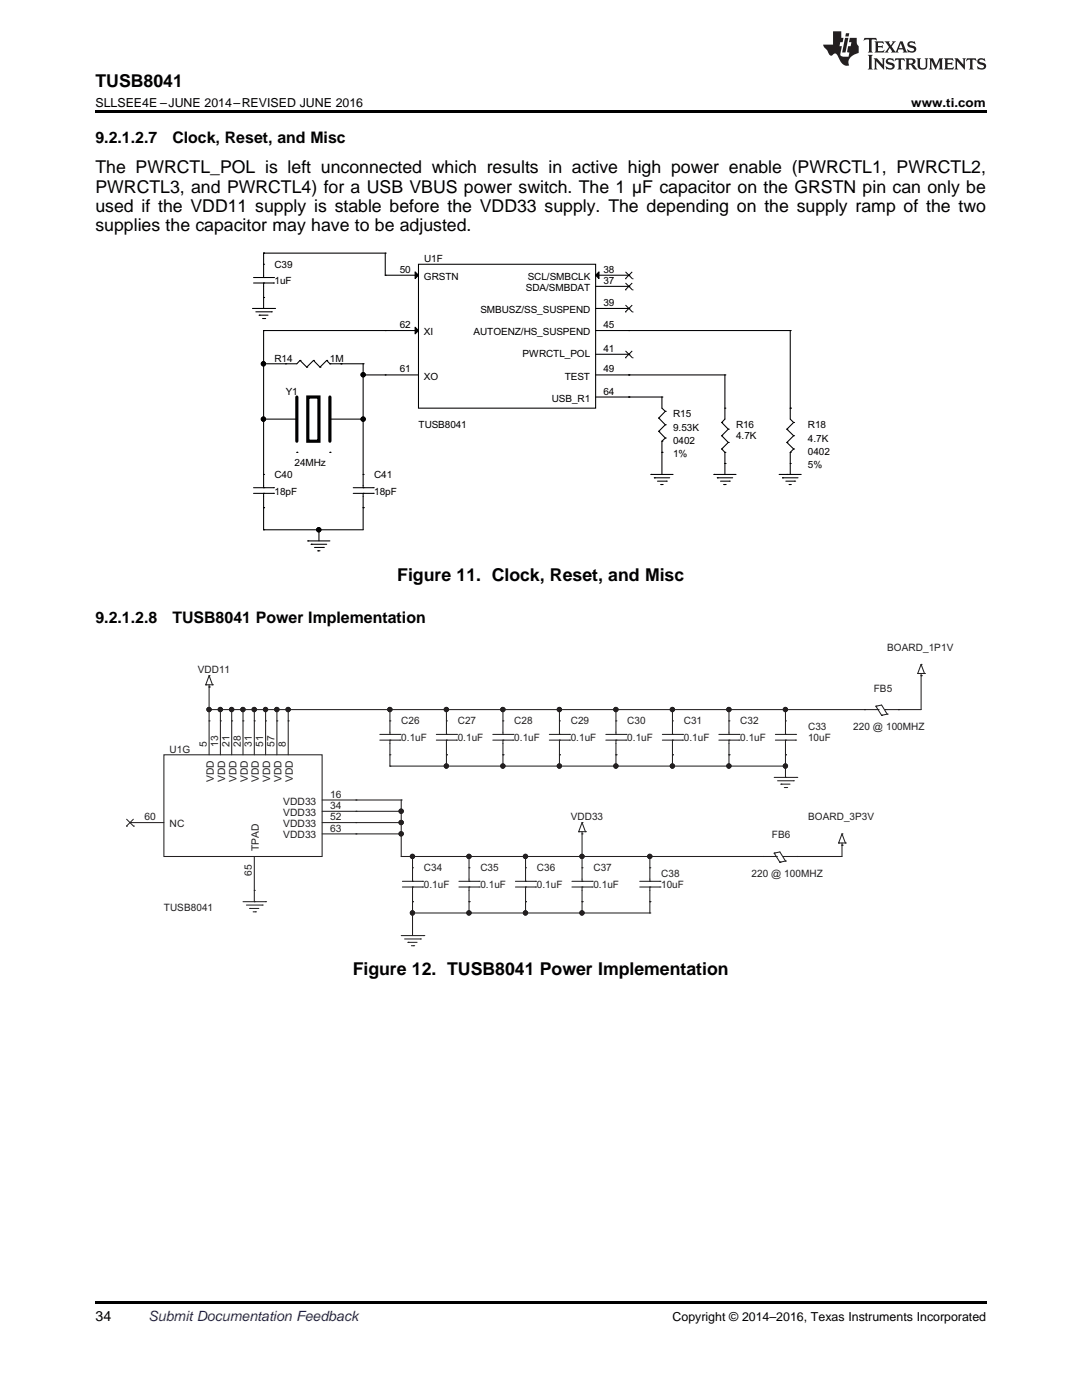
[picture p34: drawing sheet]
<svg xmlns="http://www.w3.org/2000/svg" width="216mm" height="279mm" viewBox="0 0 216 279" stroke-linecap="round" stroke-linejoin="round" font-family="sans-serif">
<defs><g id="words">
<g font-size="3.5">
<text x="19" y="17.3">TUSB8041</text>
<text x="19" y="34.5">The PWRCTL_POL is left unconnected which results in active high power enable (PWRCTL1, PWRCTL2,</text>
<text x="19" y="38.4">PWRCTL3, and PWRCTL4) for a USB VBUS power switch. The 1 µF capacitor on the GRSTN pin can only be</text>
<text x="19" y="42.3">used if the VDD11 supply is stable before the VDD33 supply. The depending on the supply ramp of the two</text>
<text x="19" y="46.2">supplies the capacitor may have to be adjusted.</text>
<text x="79.3" y="115.9">Figure 11. Clock, Reset, and Misc</text>
<text x="70.4" y="194.7">Figure 12. TUSB8041 Power Implementation</text>
</g>
<g font-size="3.2">
<text x="19" y="28.6">9.2.1.2.7</text>
<text x="34.4" y="28.6">Clock, Reset, and Misc</text>
<text x="19" y="124.3">9.2.1.2.8</text>
<text x="34.4" y="124.3">TUSB8041 Power Implementation</text>
</g>
<text font-size="2.8" x="19" y="263.6">34</text>
<text font-size="2.8" fill="#0000c8" x="29.6" y="263.6">Submit Documentation Feedback</text>
<g font-size="2.5">
<text x="19" y="21.4">SLLSEE4E –JUNE 2014–REVISED JUNE 2016</text>
<text x="181.8" y="21.4">www.ti.com</text>
<text x="134.2" y="263.6">Copyright © 2014–2016, Texas Instruments Incorporated</text>
</g>
<g font-size="2">
<text x="54.8" y="53.5">C39</text>
<text x="84.6" y="52.4">U1F</text>
<text x="54.8" y="56.8">1uF</text>
<text x="79.8" y="54.4">50</text>
<text x="84.6" y="55.8">GRSTN</text>
<text x="105" y="58.1">SDA/SMBDAT</text>
<text x="105.3" y="55.8">SCL/SMBCLK</text>
<text x="120.4" y="56.7">37</text>
<text x="120.4" y="54.4">38</text>
<text x="79.8" y="65.5">62</text>
<text x="95.8" y="62.5">SMBUSZ/SS_SUSPEND</text>
<text x="120.4" y="65.5">45</text>
<text x="120.4" y="61.1">39</text>
<text x="84.6" y="66.9">XI</text>
<text x="94.5" y="66.9">AUTOENZ/HS_SUSPEND</text>
<text x="104.3" y="71.3">PWRCTL_POL</text>
<text x="120.4" y="70.2">41</text>
<text x="54.8" y="72.2">R14</text>
<text x="65.8" y="72.2">1M</text>
<text x="79.8" y="74.3">61</text>
<text x="84.6" y="75.7">XO</text>
<text x="112.7" y="75.7">TEST</text>
<text x="120.4" y="74.3">49</text>
<text x="57" y="78.8">Y1</text>
<text x="110.1" y="80.2">USB_R1</text>
<text x="120.4" y="78.7">64</text>
<text x="134.3" y="83.3">R15</text>
<text x="83.5" y="85.5">TUSB8041</text>
<text x="134.3" y="85.9">9.53K</text>
<text x="134.3" y="88.6">0402</text>
<text x="146.9" y="85.5">R16</text>
<text x="146.9" y="87.7">4.7K</text>
<text x="161.2" y="85.5">R18</text>
<text x="161.2" y="88.1">4.7K</text>
<text x="54.8" y="95.4">C40</text>
<text x="58.8" y="93">24MHz</text>
<text x="74.7" y="95.4">C41</text>
<text x="134.3" y="91.2">1%</text>
<text x="161.2" y="90.8">0402</text>
<text x="161.2" y="93.5">5%</text>
<text x="54.8" y="98.7">18pF</text>
<text x="74.7" y="98.7">18pF</text>
</g>
<g font-size="2" fill="#231f20">
<text x="177" y="129.9">BOARD_1P1V</text>
<text x="39.5" y="134.4">VDD11</text>
<text x="174.3" y="138">FB5</text>
<text x="41.3" y="149.1" transform="rotate(-90 41.3 149.1)">5</text>
<text x="43.5" y="149.1" transform="rotate(-90 43.5 149.1)">13</text>
<text x="45.8" y="149.1" transform="rotate(-90 45.8 149.1)">21</text>
<text x="48" y="149.1" transform="rotate(-90 48 149.1)">28</text>
<text x="50.3" y="149.1" transform="rotate(-90 50.3 149.1)">31</text>
<text x="52.5" y="149.1" transform="rotate(-90 52.5 149.1)">51</text>
<text x="54.8" y="149.1" transform="rotate(-90 54.8 149.1)">57</text>
<text x="57" y="149.1" transform="rotate(-90 57 149.1)">8</text>
<text x="80.1" y="144.6">C26</text>
<text x="80.1" y="147.9">0.1uF</text>
<text x="91.3" y="144.6">C27</text>
<text x="91.3" y="147.9">0.1uF</text>
<text x="102.6" y="144.6">C28</text>
<text x="102.6" y="147.9">0.1uF</text>
<text x="113.9" y="144.6">C29</text>
<text x="113.9" y="147.9">0.1uF</text>
<text x="125.2" y="144.6">C30</text>
<text x="125.2" y="147.9">0.1uF</text>
<text x="136.4" y="144.6">C31</text>
<text x="136.4" y="147.9">0.1uF</text>
<text x="147.7" y="144.6">C32</text>
<text x="147.7" y="147.9">0.1uF</text>
<text x="161.2" y="145.7">C33</text>
<text x="161.2" y="147.9">10uF</text>
<text x="170.3" y="145.7">220 @ 100MHZ</text>
<text x="33.8" y="150.2">U1G</text>
<text x="42.7" y="156.1" transform="rotate(-90 42.7 156.1)">VDD</text>
<text x="44.9" y="156.1" transform="rotate(-90 44.9 156.1)">VDD</text>
<text x="47.2" y="156.1" transform="rotate(-90 47.2 156.1)">VDD</text>
<text x="49.4" y="156.1" transform="rotate(-90 49.4 156.1)">VDD</text>
<text x="51.7" y="156.1" transform="rotate(-90 51.7 156.1)">VDD</text>
<text x="53.9" y="156.1" transform="rotate(-90 53.9 156.1)">VDD</text>
<text x="56.2" y="156.1" transform="rotate(-90 56.2 156.1)">VDD</text>
<text x="56.5" y="160.6">VDD33</text>
<text x="58.4" y="156.1" transform="rotate(-90 58.4 156.1)">VDD</text>
<text x="65.9" y="161.4">34</text>
<text x="65.9" y="159.2">16</text>
<text x="28.8" y="163.7">60</text>
<text x="33.8" y="165.1">NC</text>
<text x="56.5" y="162.8">VDD33</text>
<text x="56.5" y="165.1">VDD33</text>
<text x="56.5" y="167.3">VDD33</text>
<text x="65.9" y="163.7">52</text>
<text x="65.9" y="166">63</text>
<text x="113.9" y="163.7">VDD33</text>
<text x="154" y="167.3">FB6</text>
<text x="161.2" y="163.7">BOARD_3P3V</text>
<text x="51.7" y="169.8" transform="rotate(-90 51.7 169.8)">TPAD</text>
<text x="84.6" y="173.9">C34</text>
<text x="95.8" y="173.9">C35</text>
<text x="107.1" y="173.9">C36</text>
<text x="118.4" y="173.9">C37</text>
<text x="50.3" y="174.8" transform="rotate(-90 50.3 174.8)">65</text>
<text x="84.6" y="177.3">0.1uF</text>
<text x="95.8" y="177.3">0.1uF</text>
<text x="107.1" y="177.3">0.1uF</text>
<text x="118.4" y="177.3">0.1uF</text>
<text x="131.9" y="175">C38</text>
<text x="131.9" y="177.3">10uF</text>
<text x="150" y="175">220 @ 100MHZ</text>
<text x="32.7" y="181.8">TUSB8041</text>
</g>
</g></defs>
<path d="M19 259.7h177.8v.5h-177.8z" fill="#000"/>
<path d="M41.7 141.6h.1M41.7 141.6v2.3" fill="none" stroke="#231f20" stroke-width=".21"/>
<circle cx="41.7" cy="141.6" r=".43" fill="#231f20"/>
<circle cx="41.7" cy="141.6" r=".43" fill="none" stroke="#231f20" stroke-width=".21"/>
<circle cx="41.7" cy="141.6" r=".43" fill="#231f20"/>
<g fill="none" stroke="#231f20" stroke-width=".21">
<path d="M41.7 141.6h.1M41.7 141.6h2.3M53 141.6h.1M53 141.6v2.3"/>
<circle cx="41.7" cy="141.6" r=".43"/>
</g>
<circle cx="53" cy="141.6" r=".43" fill="#231f20"/>
<circle cx="53" cy="141.6" r=".43" fill="none" stroke="#231f20" stroke-width=".21"/>
<circle cx="53" cy="141.6" r=".43" fill="#231f20"/>
<g fill="none" stroke="#231f20" stroke-width=".21">
<path d="M50.7 141.6h.1M50.7 141.6v2.3"/>
<circle cx="53" cy="141.6" r=".43"/>
</g>
<circle cx="50.7" cy="141.6" r=".43" fill="#231f20"/>
<circle cx="50.7" cy="141.6" r=".43" fill="none" stroke="#231f20" stroke-width=".21"/>
<circle cx="50.7" cy="141.6" r=".43" fill="#231f20"/>
<g fill="none" stroke="#231f20" stroke-width=".21">
<path d="M48.5 141.6h.1M48.5 141.6v2.3M50.7 141.6h.1M50.7 141.6h2.3"/>
<circle cx="50.7" cy="141.6" r=".43"/>
</g>
<circle cx="48.5" cy="141.6" r=".43" fill="#231f20"/>
<circle cx="48.5" cy="141.6" r=".43" fill="none" stroke="#231f20" stroke-width=".21"/>
<circle cx="48.5" cy="141.6" r=".43" fill="#231f20"/>
<g fill="none" stroke="#231f20" stroke-width=".21">
<path d="M46.2 141.6h.1M46.2 141.6v2.3M48.5 141.6h.1M48.5 141.6h2.2"/>
<circle cx="48.5" cy="141.6" r=".43"/>
</g>
<circle cx="46.2" cy="141.6" r=".43" fill="#231f20"/>
<circle cx="46.2" cy="141.6" r=".43" fill="none" stroke="#231f20" stroke-width=".21"/>
<circle cx="46.2" cy="141.6" r=".43" fill="#231f20"/>
<g fill="none" stroke="#231f20" stroke-width=".21">
<path d="M44 141.6h.1M44 141.6v2.3M46.2 141.6h.1M46.2 141.6h2.3"/>
<circle cx="46.2" cy="141.6" r=".43"/>
</g>
<circle cx="44" cy="141.6" r=".43" fill="#231f20"/>
<circle cx="44" cy="141.6" r=".43" fill="none" stroke="#231f20" stroke-width=".21"/>
<circle cx="44" cy="141.6" r=".43" fill="#231f20"/>
<g fill="none" stroke="#231f20" stroke-width=".21">
<path d="M41.7 137.1h.1M41.7 137.1v4.5M44 141.6h.1M44 141.6h2.2M80.1 170.9h2.2v2.3M82.3 180h.1M82.3 170.9h.1M82.3 180v2.2M93.6 180h.1M93.6 170.9h.1M93.6 170.9v2.3M93.6 180v2.2"/>
<path d="M104.9 180h.1M104.9 170.9h.1M104.9 173.2v-2.3h11.2v2.3M104.9 180v2.2h11.2v-2.2M116.1 180h.1M116.1 170.9h.1M104.9 182.2h.1"/>
<circle cx="44" cy="141.6" r=".43"/>
</g>
<circle cx="82.3" cy="170.9" r=".43" fill="#231f20"/>
<circle cx="82.3" cy="170.9" r=".43" fill="none" stroke="#231f20" stroke-width=".21"/>
<circle cx="82.3" cy="170.9" r=".43" fill="#231f20"/>
<g fill="none" stroke="#231f20" stroke-width=".21">
<path d="M82.3 182.2h.1M82.3 182.2v4.5"/>
<circle cx="82.3" cy="170.9" r=".43"/>
</g>
<circle cx="82.3" cy="182.2" r=".43" fill="#231f20"/>
<circle cx="82.3" cy="182.2" r=".43" fill="none" stroke="#231f20" stroke-width=".21"/>
<circle cx="82.3" cy="182.2" r=".43" fill="#231f20"/>
<g fill="none" stroke="#231f20" stroke-width=".21">
<path d="M82.3 170.9h.1M82.3 170.9h11.3M82.3 182.2h.1M82.3 182.2h11.3M116.1 182.2h13.6M129.7 182.2h.1"/>
<circle cx="82.3" cy="182.2" r=".43"/>
</g>
<circle cx="116.1" cy="182.2" r=".43" fill="#231f20"/>
<circle cx="116.1" cy="182.2" r=".43" fill="none" stroke="#231f20" stroke-width=".21"/>
<circle cx="116.1" cy="182.2" r=".43" fill="#231f20"/>
<g fill="none" stroke="#231f20" stroke-width=".21">
<path d="M116.1 170.9h13.6M129.7 170.9h.1"/>
<circle cx="116.1" cy="182.2" r=".43"/>
</g>
<circle cx="116.1" cy="170.9" r=".43" fill="#231f20"/>
<circle cx="116.1" cy="170.9" r=".43" fill="none" stroke="#231f20" stroke-width=".21"/>
<circle cx="129.7" cy="170.9" r=".43" fill="#231f20"/>
<circle cx="129.7" cy="170.9" r=".43" fill="none" stroke="#231f20" stroke-width=".21"/>
<circle cx="116.1" cy="170.9" r=".43" fill="#231f20"/>
<circle cx="116.1" cy="170.9" r=".43" fill="none" stroke="#231f20" stroke-width=".21"/>
<circle cx="129.7" cy="170.9" r=".43" fill="#231f20"/>
<g fill="none" stroke="#231f20" stroke-width=".21">
<path d="M93.6 170.9h.1M93.6 170.9h11.3"/>
<circle cx="129.7" cy="170.9" r=".43"/>
</g>
<circle cx="104.9" cy="170.9" r=".43" fill="#231f20"/>
<circle cx="104.9" cy="170.9" r=".43" fill="none" stroke="#231f20" stroke-width=".21"/>
<circle cx="93.6" cy="170.9" r=".43" fill="#231f20"/>
<circle cx="93.6" cy="170.9" r=".43" fill="none" stroke="#231f20" stroke-width=".21"/>
<circle cx="104.9" cy="170.9" r=".43" fill="#231f20"/>
<circle cx="104.9" cy="170.9" r=".43" fill="none" stroke="#231f20" stroke-width=".21"/>
<circle cx="93.6" cy="170.9" r=".43" fill="#231f20"/>
<g fill="none" stroke="#231f20" stroke-width=".21">
<path d="M93.6 182.2h.1M93.6 182.2h11.3"/>
<circle cx="93.6" cy="170.9" r=".43"/>
</g>
<circle cx="104.9" cy="182.2" r=".43" fill="#231f20"/>
<circle cx="104.9" cy="182.2" r=".43" fill="none" stroke="#231f20" stroke-width=".21"/>
<circle cx="93.6" cy="182.2" r=".43" fill="#231f20"/>
<circle cx="93.6" cy="182.2" r=".43" fill="none" stroke="#231f20" stroke-width=".21"/>
<circle cx="104.9" cy="182.2" r=".43" fill="#231f20"/>
<circle cx="104.9" cy="182.2" r=".43" fill="none" stroke="#231f20" stroke-width=".21"/>
<circle cx="93.6" cy="182.2" r=".43" fill="#231f20"/>
<g fill="none" stroke="#231f20" stroke-width=".21">
<path d="M111.6 150.6h.1M111.6 152.9h.1M111.6 141.6h.1M111.6 150.6v2.3h11.3v-2.3M111.6 141.6v2.3M122.9 150.6h.1M122.9 141.6h.1M122.9 141.6v2.3"/>
<circle cx="93.6" cy="182.2" r=".43"/>
</g>
<circle cx="111.6" cy="141.6" r=".43" fill="#231f20"/>
<circle cx="111.6" cy="141.6" r=".43" fill="none" stroke="#231f20" stroke-width=".21"/>
<circle cx="111.6" cy="141.6" r=".43" fill="#231f20"/>
<g fill="none" stroke="#231f20" stroke-width=".21">
<path d="M89.1 150.6h.1M89.1 141.6h.1M89.1 141.6v2.3M89.1 150.6v2.3M100.4 150.6h.1M100.4 150.6v2.3M111.6 141.6h.1M111.6 141.6h11.3"/>
<circle cx="111.6" cy="141.6" r=".43"/>
</g>
<circle cx="89.1" cy="141.6" r=".43" fill="#231f20"/>
<circle cx="89.1" cy="141.6" r=".43" fill="none" stroke="#231f20" stroke-width=".21"/>
<circle cx="89.1" cy="141.6" r=".43" fill="#231f20"/>
<g fill="none" stroke="#231f20" stroke-width=".21">
<path d="M100.4 141.6h.1M100.4 141.6v2.3"/>
<circle cx="89.1" cy="141.6" r=".43"/>
</g>
<circle cx="100.3" cy="141.6" r=".43" fill="#231f20"/>
<circle cx="100.3" cy="141.6" r=".43" fill="none" stroke="#231f20" stroke-width=".21"/>
<circle cx="100.3" cy="141.6" r=".43" fill="#231f20"/>
<g fill="none" stroke="#231f20" stroke-width=".21">
<path d="M53 141.6h2.3M55.3 141.6h.1M89.1 152.9h.1M89.1 152.9h11.3"/>
<circle cx="100.3" cy="141.6" r=".43"/>
</g>
<circle cx="100.3" cy="152.9" r=".43" fill="#231f20"/>
<circle cx="100.3" cy="152.9" r=".43" fill="none" stroke="#231f20" stroke-width=".21"/>
<circle cx="89.1" cy="152.9" r=".43" fill="#231f20"/>
<circle cx="89.1" cy="152.9" r=".43" fill="none" stroke="#231f20" stroke-width=".21"/>
<circle cx="100.3" cy="152.9" r=".43" fill="#231f20"/>
<circle cx="100.3" cy="152.9" r=".43" fill="none" stroke="#231f20" stroke-width=".21"/>
<circle cx="89.1" cy="152.9" r=".43" fill="#231f20"/>
<g fill="none" stroke="#231f20" stroke-width=".21">
<path d="M89.1 141.6h.1M89.1 141.6h11.3M122.9 152.9h.1M122.9 152.9h11.3"/>
<circle cx="89.1" cy="152.9" r=".43"/>
</g>
<circle cx="134.2" cy="152.9" r=".43" fill="#231f20"/>
<circle cx="134.2" cy="152.9" r=".43" fill="none" stroke="#231f20" stroke-width=".21"/>
<circle cx="122.9" cy="152.9" r=".43" fill="#231f20"/>
<circle cx="122.9" cy="152.9" r=".43" fill="none" stroke="#231f20" stroke-width=".21"/>
<circle cx="134.2" cy="152.9" r=".43" fill="#231f20"/>
<circle cx="134.2" cy="152.9" r=".43" fill="none" stroke="#231f20" stroke-width=".21"/>
<circle cx="122.9" cy="152.9" r=".43" fill="#231f20"/>
<g fill="none" stroke="#231f20" stroke-width=".21">
<path d="M134.2 150.6h.1M134.2 141.6h.1M134.2 141.6v2.3M134.2 150.6v2.3M145.5 150.6h.1M145.5 141.6h.1M145.5 141.6v2.3M145.5 150.6v2.3"/>
<circle cx="122.9" cy="152.9" r=".43"/>
</g>
<circle cx="145.4" cy="141.6" r=".43" fill="#231f20"/>
<circle cx="145.4" cy="141.6" r=".43" fill="none" stroke="#231f20" stroke-width=".21"/>
<circle cx="145.4" cy="141.6" r=".43" fill="#231f20"/>
<g fill="none" stroke="#231f20" stroke-width=".21">
<path d="M122.9 141.6h.1M122.9 141.6h11.3"/>
<circle cx="145.4" cy="141.6" r=".43"/>
</g>
<circle cx="134.2" cy="141.6" r=".43" fill="#231f20"/>
<circle cx="134.2" cy="141.6" r=".43" fill="none" stroke="#231f20" stroke-width=".21"/>
<circle cx="122.9" cy="141.6" r=".43" fill="#231f20"/>
<circle cx="122.9" cy="141.6" r=".43" fill="none" stroke="#231f20" stroke-width=".21"/>
<circle cx="134.2" cy="141.6" r=".43" fill="#231f20"/>
<circle cx="134.2" cy="141.6" r=".43" fill="none" stroke="#231f20" stroke-width=".21"/>
<circle cx="122.9" cy="141.6" r=".43" fill="#231f20"/>
<g fill="none" stroke="#231f20" stroke-width=".21">
<path d="M100.4 141.6h.1M100.4 152.9h.1M100.4 152.9h11.2M100.4 141.6h11.2M134.2 152.9h.1M134.2 141.6h.1M134.2 152.9h11.3M134.2 141.6h11.3"/>
<circle cx="122.9" cy="141.6" r=".43"/>
</g>
<circle cx="111.6" cy="152.9" r=".43" fill="#231f20"/>
<circle cx="111.6" cy="152.9" r=".43" fill="none" stroke="#231f20" stroke-width=".21"/>
<circle cx="111.6" cy="152.9" r=".43" fill="#231f20"/>
<g fill="none" stroke="#231f20" stroke-width=".21">
<path d="M145.5 152.9h.1M145.5 152.9h11.2"/>
<circle cx="111.6" cy="152.9" r=".43"/>
</g>
<circle cx="156.7" cy="152.9" r=".43" fill="#231f20"/>
<circle cx="156.7" cy="152.9" r=".43" fill="none" stroke="#231f20" stroke-width=".21"/>
<circle cx="145.4" cy="152.9" r=".43" fill="#231f20"/>
<circle cx="145.4" cy="152.9" r=".43" fill="none" stroke="#231f20" stroke-width=".21"/>
<circle cx="156.7" cy="152.9" r=".43" fill="#231f20"/>
<circle cx="156.7" cy="152.9" r=".43" fill="none" stroke="#231f20" stroke-width=".21"/>
<circle cx="145.4" cy="152.9" r=".43" fill="#231f20"/>
<g fill="none" stroke="#231f20" stroke-width=".21">
<path d="M145.5 141.6h.1M145.5 141.6h11.2v2.3M156.7 141.6h.1M116.1 170.9h.1M116.1 166.4v4.5M129.7 170.9h.1M129.7 180h.1M129.7 170.9v2.3M129.7 180v2.2"/>
<circle cx="145.4" cy="152.9" r=".43"/>
</g>
<circle cx="156.7" cy="141.6" r=".43" fill="#231f20"/>
<circle cx="156.7" cy="141.6" r=".43" fill="none" stroke="#231f20" stroke-width=".21"/>
<circle cx="156.7" cy="141.6" r=".43" fill="#231f20"/>
<g fill="none" stroke="#231f20" stroke-width=".21">
<path d="M183.8 134.9h.1M183.8 134.9v6.7h-4.5M77.8 141.6h.1M77.8 141.6v2.3M156.7 150.6h.1M156.7 155.1h.1M156.7 150.6v4.5M156.7 141.6h15.8M172.5 141.6h.1M179.3 141.6h.1M50.7 180h.1M50.7 177.7v2.3"/>
<path d="M129.7 170.9h.1M129.7 170.9h22.5M159 170.9h.1M168 168.7h.1M168 168.7v2.2h-9"/>
<circle cx="156.7" cy="141.6" r=".43"/>
</g>
<circle cx="77.8" cy="141.6" r=".43" fill="#231f20"/>
<circle cx="77.8" cy="141.6" r=".43" fill="none" stroke="#231f20" stroke-width=".21"/>
<circle cx="77.8" cy="141.6" r=".43" fill="#231f20"/>
<g fill="none" stroke="#231f20" stroke-width=".21">
<path d="M71 159.7h9.1v4.5M77.8 152.9h.1M77.8 141.6h11.3M77.8 150.6v2.3h11.3M80.1 159.7h.1M89.1 141.6h.1M89.1 152.9h.1M71 161.9h9.1M80.1 161.9h.1M80.1 164.2h.1"/>
<circle cx="77.8" cy="141.6" r=".43"/>
</g>
<circle cx="80" cy="161.9" r=".43" fill="#231f20"/>
<circle cx="80" cy="161.9" r=".43" fill="none" stroke="#231f20" stroke-width=".21"/>
<circle cx="80" cy="164.2" r=".43" fill="#231f20"/>
<circle cx="80" cy="164.2" r=".43" fill="none" stroke="#231f20" stroke-width=".21"/>
<circle cx="80" cy="161.9" r=".43" fill="#231f20"/>
<circle cx="80" cy="161.9" r=".43" fill="none" stroke="#231f20" stroke-width=".21"/>
<circle cx="80" cy="164.2" r=".43" fill="#231f20"/>
<g fill="none" stroke="#231f20" stroke-width=".21">
<path d="M71 164.2h9.1v6.7M71 166.4h9.1M80.1 164.2h.1M80.1 166.4h.1M80.1 170.9h.1"/>
<circle cx="80" cy="164.2" r=".43"/>
</g>
<circle cx="80" cy="166.4" r=".43" fill="#231f20"/>
<circle cx="80" cy="166.4" r=".43" fill="none" stroke="#231f20" stroke-width=".21"/>
<circle cx="80" cy="166.4" r=".43" fill="#231f20"/>
<g fill="none" stroke="#231f20" stroke-width=".21">
<path d="M55.3 141.6h.1M55.3 141.6v2.3"/>
<circle cx="80" cy="166.4" r=".43"/>
</g>
<circle cx="55.2" cy="141.6" r=".43" fill="#231f20"/>
<circle cx="55.2" cy="141.6" r=".43" fill="none" stroke="#231f20" stroke-width=".21"/>
<circle cx="55.2" cy="141.6" r=".43" fill="#231f20"/>
<g fill="none" stroke="#231f20" stroke-width=".21">
<path d="M55.3 141.6h2.2v2.3M57.5 141.6h.1"/>
<circle cx="55.2" cy="141.6" r=".43"/>
</g>
<circle cx="57.5" cy="141.6" r=".43" fill="#231f20"/>
<circle cx="57.5" cy="141.6" r=".43" fill="none" stroke="#231f20" stroke-width=".21"/>
<circle cx="57.5" cy="141.6" r=".43" fill="#231f20"/>
<g fill="none" stroke="#231f20" stroke-width=".21">
<path d="M41 136.7h.1M41.7 137.1h.1M41.7 134.9h.1M41.7 134.9l.7 1.8h-1.4zM41.7 136.7v.4M42.4 136.7h.1M183.1 134.4h.1M183.8 134.9h.1M183.8 132.6h.1M183.8 132.6l.7 1.8h-1.4zM183.8 134.4v.5M184.5 134.4h.1"/>
<path d="M32.7 150.6h31.6v20.3h-31.6zM41.7 143.9h.1M41.7 143.9v6.7M44 143.9h.1M44 143.9v6.7M46.2 143.9h.1M46.2 143.9v6.7M48.5 143.9h.1M48.5 143.9v6.7M50.7 143.9h.1M50.7 143.9v6.7M53 143.9h.1"/>
<path d="M53 143.9v6.7M55.3 143.9h.1M55.3 143.9v6.7M57.5 143.9h.1M57.5 141.6h20.3M57.5 143.9v6.7M64.3 159.7h6.7M71 159.7h.1M75.8 147.7h4M75.8 146.6h4M77.8 141.6h.1M77.8 146.6h.1"/>
<path d="M77.8 147.7h.1M77.8 143.9h.1M77.8 150.6h.1M77.8 143.9v2.7M77.8 147.7v2.9M79.8 147.7h.1M79.8 146.6h.1M87.1 147.7h4M87.1 146.6h4M89.1 146.6h.1M89.1 147.7h.1M89.1 143.9h.1"/>
<path d="M89.1 150.6h.1M89.1 143.9v2.7M89.1 147.7v2.9M91.1 147.7h.1M91.1 146.6h.1M98.3 147.7h4.1M98.3 146.6h4.1M100.4 146.6h.1M100.4 147.7h.1M100.4 143.9h.1M100.4 150.6h.1M100.4 143.9v2.7"/>
<path d="M100.4 147.7v2.9M102.4 147.7h.1M102.4 146.6h.1M109.6 147.7h4.1M109.6 146.6h4.1M111.6 146.6h.1M111.6 147.7h.1M111.6 143.9h.1M111.6 150.6h.1M111.6 143.9v2.7M111.6 147.7v2.9M113.7 147.7h.1"/>
<path d="M113.7 146.6h.1M120.9 147.7h4M120.9 146.6h4M122.9 146.6h.1M122.9 147.7h.1M122.9 143.9h.1M122.9 150.6h.1M122.9 143.9v2.7M122.9 147.7v2.9M124.9 147.7h.1M124.9 146.6h.1M132.2 147.7h4"/>
<path d="M132.2 146.6h4M134.2 146.6h.1M134.2 147.7h.1M134.2 143.9h.1M134.2 150.6h.1M134.2 143.9v2.7M134.2 147.7v2.9M136.2 147.7h.1M136.2 146.6h.1M143.4 147.7h4.1M143.4 146.6h4.1M145.5 146.6h.1"/>
<path d="M145.5 147.7h.1M145.5 143.9h.1M145.5 150.6h.1M145.5 143.9v2.7M145.5 147.7v2.9M147.5 147.7h.1M147.5 146.6h.1M154.5 155.1h4.5M154.7 147.7h4.1M154.7 146.6h4.1M155.2 155.8h3.1M155.8 156.5h.1"/>
<path d="M155.8 156.5h1.8M156.5 157.2h.5M156.7 146.6h.1M156.7 147.7h.1M156.7 143.9h.1M156.7 150.6h.1M156.7 143.9v2.7M156.7 147.7v2.9M157 157.2h.1M158.3 155.8h.1M158.8 147.7h.1M158.8 146.6h.1"/>
<path d="M159 155.1h.1M172.5 141.6h.1M172.5 141.6h2.7M174.8 140.9h.1M174.8 140.9l1.1-.2 1.1 1.8-1.1 .3zM175.2 141.6h.1M175.9 142.8h.1M176.6 141.6h.1M176.6 141.6h2.7M177 142.5h.1M179.3 141.6h.1M25.9 164.2h.1"/>
<path d="M25.9 164.2h6.8M48.5 180h4.5M50.7 177.7h.1M50.7 170.9v6.8M53 180h.1M64.3 164.2h6.7M64.3 161.9h6.7M64.3 166.4h6.7M71 161.9h.1M71 164.2h.1M71 166.4h.1M80.3 177h4"/>
<path d="M80.3 175.9h4M82.3 175.9h.1M82.3 177h.1M82.3 173.2h.1M82.3 180h.1M82.3 173.2v2.7M82.3 177v3M84.3 177h.1M84.3 175.9h.1M91.6 177h4M91.6 175.9h4M93.6 175.9h.1"/>
<path d="M93.6 177h.1M93.6 173.2h.1M93.6 180h.1M93.6 173.2v2.7M93.6 177v3M95.6 177h.1M95.6 175.9h.1M102.8 177h4.1M102.8 175.9h4.1M104.9 175.9h.1M104.9 177h.1M104.9 173.2h.1"/>
<path d="M104.9 180h.1M104.9 173.2v2.7M104.9 177v3M106.9 177h.1M106.9 175.9h.1M114.1 177h4.1M114.1 175.9h4.1M115.5 166h.1M116.1 166.4h.1M116.1 164.2h.1M116.1 175.9h.1M116.1 177h.1"/>
<path d="M116.1 173.2h.1M116.1 180h.1M116.1 164.2l.7 1.8h-1.3zM116.1 166v.4M116.1 173.2v2.7M116.1 177v3M116.8 166h.1M118.2 177h.1M118.2 175.9h.1M127.7 177h4M127.7 175.9h4M129.7 175.9h.1"/>
<path d="M129.7 177h.1M129.7 173.2h.1M129.7 180h.1M129.7 173.2v2.7M129.7 177v3M131.7 177h.1M131.7 175.9h.1M152.2 170.9h.1M152.2 170.9h2.7M154.5 170.3h.1M154.5 170.3l1.1-.3 1.1 1.8-1.1 .3zM154.9 170.9h.1"/>
<path d="M155.6 172.1h.1M156.3 170.9h.1M156.3 170.9h2.7M156.7 171.8h.1M159 170.9h.1M167.3 168.2h.1M168 168.7h.1M168 166.4h.1M168 166.4l.7 1.8h-1.4zM168 168.2v.5M168.7 168.2h.1M49.2 180.6h3.1"/>
<path d="M49.8 181.3h.1M49.8 181.3h1.9M50.5 182h.5M51 182h.1M52.3 180.6h.1M80.1 186.7h4.5M80.7 187.4h3.2M81.4 188.1h.1M81.4 188.1h1.8M82.1 188.7h.4M82.5 188.7h.1M83.9 187.4h.1"/>
<path d="M84.6 186.7h.1"/>
<circle cx="57.5" cy="141.6" r=".43"/>
</g>
<path d="M25.2 164.9h.1M25.3 163.5l1.3 1.4M26.6 163.5l-1.4 1.4M26.6 164.9h.1" fill="none" stroke="#231f20" stroke-width=".2"/>
<g fill="none" stroke="#000" stroke-width=".21">
<path d="M50.6 56.5h4M50.6 55.4h4M52.6 59.4h.1M52.6 50.5h.1M52.6 55.4h.1M52.6 56.5h.1M52.6 52.7h.1M52.6 56.5v5.1M54.6 56.5h.1M54.6 55.4h.1M76.9 50.5h.1M76.9 54.9h.1"/>
<path d="M82.8 54.3l.7 .6-.7 .7zM83.5 52.7h35.4v28.8h-35.4zM83.5 54.9h-6.6v-4.4h-24.3v4.9M118.9 54.9l.6-.6v1.3zM118.9 54.9h6.6M118.9 57.1h6.6M125.5 57.1h.1M125.5 54.9h.1M50.4 61.6h4.4M51 62.2h3.2M51.7 62.9h.1M51.7 62.9h1.8"/>
<path d="M52.4 63.6h.4M52.6 72.6h.1M52.6 66h.1M52.6 72.6h6.6l.7-.7 1.3 1.4 1.3-1.4 1.4 1.4 1.3-1.4 .6 .7h6.7v24.7M52.8 63.6h.1M54.2 62.2h.1M54.8 61.6h.1M57 72.6h.1M59.9 71.9h.1M61.2 73.3h.1M62.5 71.9h.1M63.9 73.3h.1"/>
<path d="M65.2 71.9h.1M65.8 72.6h.1M68.1 72.6h.1M72.5 72.6h.1M72.5 74.8h.1M72.5 74.8h11M76.9 74.8h.1M76.9 66h.1M82.8 65.3l.7 .7-.7 .6zM83.5 66h-30.9v31.3M118.9 66h38.8v17.6l.7 .7-1.4 1.4 1.4 1.3-1.4 1.3 1.4 1.3-.7 .7v4.4M118.9 74.8h25.7v8.8l-.6 .7 1.3 1.4-1.3 1.3 1.3 1.3-1.3 1.3 .6 .7v4.4"/>
<path d="M118.9 79.2h13.2v2.3l.7 .6-1.4 1.3 1.4 1.4-1.4 1.3 1.4 1.3-.7 .7v6.6M118.9 61.6h6.6M118.9 70.7h6.6M125.5 79.2h.1M125.5 74.8h.1M125.5 61.6h.1M125.5 66h.1M125.5 70.7h.1M132.1 79.2h.1M144.6 74.8h.1M157.7 66h.1M50.6 98.5h4"/>
<path d="M50.6 97.3h4M52.6 83.6h.1M52.6 97.3h.1M52.6 98.5h.1M52.6 94.7h.1M52.6 98.5v7.2h19.9v-7.2M52.6 83.6h6.6M54.6 98.5h.1M54.6 97.3h.1M59.2 90.3h.1M65.8 90.3h.1M65.8 83.6h6.7"/>
<path d="M70.5 98.5h4M70.5 97.3h4M72.5 83.6h.1M72.5 97.3h.1M72.5 98.5h.1M72.5 94.7h.1M74.5 98.5h.1M74.5 97.3h.1M129.9 94.7h.1M129.9 94.7h4.4M130.6 95.4h.1M130.6 95.4h3"/>
<path d="M131.2 96h1.8M131.4 83.4h.1M131.4 86.1h.1M131.9 96.7h.1M131.9 96.7h.4M132.1 90.3h.1M132.1 88.1h.1M132.8 82.1h.1M132.8 84.8h.1M132.8 87.4h.1M133 96h.1M142.5 94.7h.1"/>
<path d="M142.5 94.7h4.4M143.1 95.4h.1M143.1 95.4h3.1M143.8 96h1.7M144 84.3h.1M144 87h.1M144 89.6h.1M144.4 96.7h.1M144.4 96.7h.5M144.6 92.5h.1M144.6 90.3h.1M144.6 81.5h.1"/>
<path d="M145.3 85.7h.1M145.3 88.3h.1M145.5 96h.1M155.5 94.7h4.4M156.1 95.4h.1M156.1 95.4h3.1M156.8 96h1.8M157 94.7h.1M157 85.7h.1M157 88.3h.1M157.5 96.7h.1M157.5 96.7h.4"/>
<path d="M157.7 81.5h.1M157.7 94.7h.1M157.7 90.3h.1M157.7 92.5h.1M158.4 84.3h.1M158.4 87h.1M158.4 89.6h.1M158.6 96h.1M52.6 101.3h.1M52.6 105.7h.1M61.4 108h.1M61.4 108h4.4"/>
<path d="M62.1 108.6h.1M62.1 108.6h3.1M62.8 109.3h1.7M63.4 109.9h.1M63.4 109.9h.5M63.6 105.7h.1M63.6 105.7v2.3M64.5 109.3h.1M72.5 101.3h.1"/>
<circle cx="52.6" cy="72.6" r=".42"/>
<circle cx="72.5" cy="74.8" r=".42"/>
<circle cx="52.6" cy="83.6" r=".42"/>
<circle cx="72.5" cy="83.6" r=".42"/>
<circle cx="63.6" cy="105.7" r=".42"/>
</g>
<g fill="#000">
<path d="M82.8 54.3l.7 .6-.7 .7zM118.9 54.9l.6-.6v1.3zM82.8 65.3l.7 .7-.7 .6z"/>
<circle cx="52.6" cy="72.6" r=".42"/>
<circle cx="72.5" cy="74.8" r=".42"/>
<circle cx="52.6" cy="83.6" r=".42"/>
<circle cx="72.5" cy="83.6" r=".42"/>
<circle cx="63.6" cy="105.7" r=".42"/>
</g>
<g fill="none" stroke="#000" stroke-width=".2">
<path d="M124.8 57.9h.1M124.8 55.6h.1M124.8 56.5l1.4 1.4M124.8 54.3l1.4 1.3M126.2 56.5l-1.4 1.4M126.2 54.3l-1.4 1.3M126.2 57.9h.1M126.2 55.6h.1M124.8 62.3h.1M124.8 71.4h.1M124.8 60.9l1.4 1.4M124.8 70l1.4 1.4"/>
<path d="M126.2 60.9l-1.4 1.4M126.2 70l-1.4 1.4M126.2 62.3h.1M126.2 71.4h.1"/>
</g>
<path d="M59.2 79.2v8.9M61.4 79.2h2.2v8.9h-2.2zM65.8 79.2v8.9" fill="none" stroke="#000" stroke-width=".64"/>
<path d="M19 22h177.8v.5h-177.8z" fill="#000"/>
<g fill="#231f20">
<path d="M172.5 7.6l-.1 .5 .4-.2h.6v.1v2.1l-.2 .4h.9l-.2-.4v-2.1l.1-.1h.5l.5 .2-.2-.5zM174.5 8.3l.2 .3v1.5l-.2 .4h1.8l.2-.6a1.04 1.04 0 0 1-1.3 .2v-.7h.6l.3 .2v-.6l-.3 .2h-.6v-.6l.8-.1 .4 .3-.2-.5zM176.5 8.3l.9 1.1-.9 1.1h.8l-.2-.2 .4-.7 .5 .7-.2 .2h1.5l-.2-.2 .2-.4h.9l.1 .4-.2 .2h1l-.3-.3-.7-1.9h-.5l-.9 2-.8-1 .9-1h-.8l.1 .3-.4 .5-.3-.6 .1-.2zM179.7 8.6l.4 1h-.7zM181.3 8.4a.63 .63 0 0 0-.2 .7 .63 .63 0 0 0 .6 .4l.6 .2 .1 .2a.75 .75 0 0 1-.7 .4 .75 .75 0 0 1-.6-.5l.1 .7 .1-.1a1.11 1.11 0 0 0 1.5-.6 1.13 1.13 0 0 0-1.2-.8l-.1-.4a1.04 1.04 0 0 1 1.2 .2l-.2-.5-.2 .1-.4-.2zM173.2 10.9l.2 .4v2.2l-.2 .4h1l-.3-.4v-2.2l.3-.4zM174.3 11.6l.3 .4v1.5l-.3 .4h.8l-.2-.4v-1.3l1.5 1.7v-1.9l.2-.4h-.7l.2 .4v.9l-1.1-1.3zM177 11.8a.62 .62 0 0 0-.2 .7 .62 .62 0 0 0 .6 .4l.6 .1 .1 .3a.76 .76 0 0 1-.7 .3 .76 .76 0 0 1-.7-.4l.2 .7 .1-.1a1.11 1.11 0 0 0 1.5-.6 1.13 1.13 0 0 0-1.2-.8l-.1-.4a1.04 1.04 0 0 1 1.2 .2l-.2-.6-.2 .1-.5-.1zM178.7 11.6l-.2 .6a.61 .61 0 0 1 .8-.3v1.6l-.2 .4h.9l-.2-.4v-1.6a.63 .63 0 0 1 .7 .3l-.1-.6zM180.6 11.6l.3 .4v1.5l-.3 .4h1l-.2-.2-.1-.8 .6 .2a.76 .76 0 0 0 1.2 .7l-1-1a.58 .58 0 0 0 .6-.5 .58 .58 0 0 0-.5-.6zM181.4 11.9h.1a.45 .45 0 0 1 .5 .1 .45 .45 0 0 1 .1 .5l-.8 .2zM182.9 11.6l.2 .2a2.17 2.17 0 0 0 .3 1.9 .99 .99 0 0 0 1.6-.6v-1.1l.2-.4h-.7l.2 .2a1.92 1.92 0 0 1-.2 1.8 .6 .6 0 0 1-.9-.5v-1.1l.2-.4zM185.4 11.6l.2 .4v1.5l-.2 .4h.7l-.2-.4v-1.4l.8 1.8 .8-1.8v1.4l-.2 .4h.9l-.2-.4v-1.5l.2-.4h-.8l-.6 1.5-.6-1.5zM188.4 11.6l.2 .4v1.5l-.2 .4h1.8l.1-.6a1.04 1.04 0 0 1-1.2 .1v-.6h.5l.4 .2v-.6l-.4 .2h-.5v-.7h.8l.3 .3-.1-.6zM190.5 11.6l.2 .4v1.5l-.2 .4h.7l-.2-.4v-1.3l1.5 1.7v-1.9l.2-.4h-.7l.2 .4v.9l-1.1-1.3zM192.9 11.6l-.1 .6a.61 .61 0 0 1 .7-.3l.1 1.6-.3 .4h1l-.3-.4 .1-1.6a.63 .63 0 0 1 .7 .3l-.1-.6zM195.2 11.8a.62 .62 0 0 0-.2 .7 .62 .62 0 0 0 .6 .4l.6 .1 .1 .3a.76 .76 0 0 1-.7 .3 .76 .76 0 0 1-.6-.4l.1 .7 .1-.1a1.11 1.11 0 0 0 1.6-.6 1.13 1.13 0 0 0-1.3-.8l-.1-.4a1.04 1.04 0 0 1 1.2 .2l-.1-.6-.2 .1-.5-.1z"/>
<path d="M166.2 6.3v2.6h-1.9v.4l.8 .9a.91 .91 0 0 0 1 .8 .56 .56 0 0 1 .5-.3 .56 .56 0 0 1 .5 .3l.4 .8a1.53 1.53 0 0 0 1.9 1.2 1.54 1.54 0 0 1 1-2.1l.9-.3v-1.4a1.52 1.52 0 0 1-.4-1.6h-1.3l-.2 .8h.5l-.2 .8h-.5l-.1 1v.2l.4 .1-.2 .8a1.93 1.93 0 0 1-1.6-.3l.3-1.8h-.5l.2-.8h.4l.2-.8h-.4v-1.3zM168.6 7.6l-.6 2.9h.7l.6-2.9zM168.8 6.6l-.1 .7h.6l.2-.7z"/>
</g>
<use href="#words"/>
</svg>
